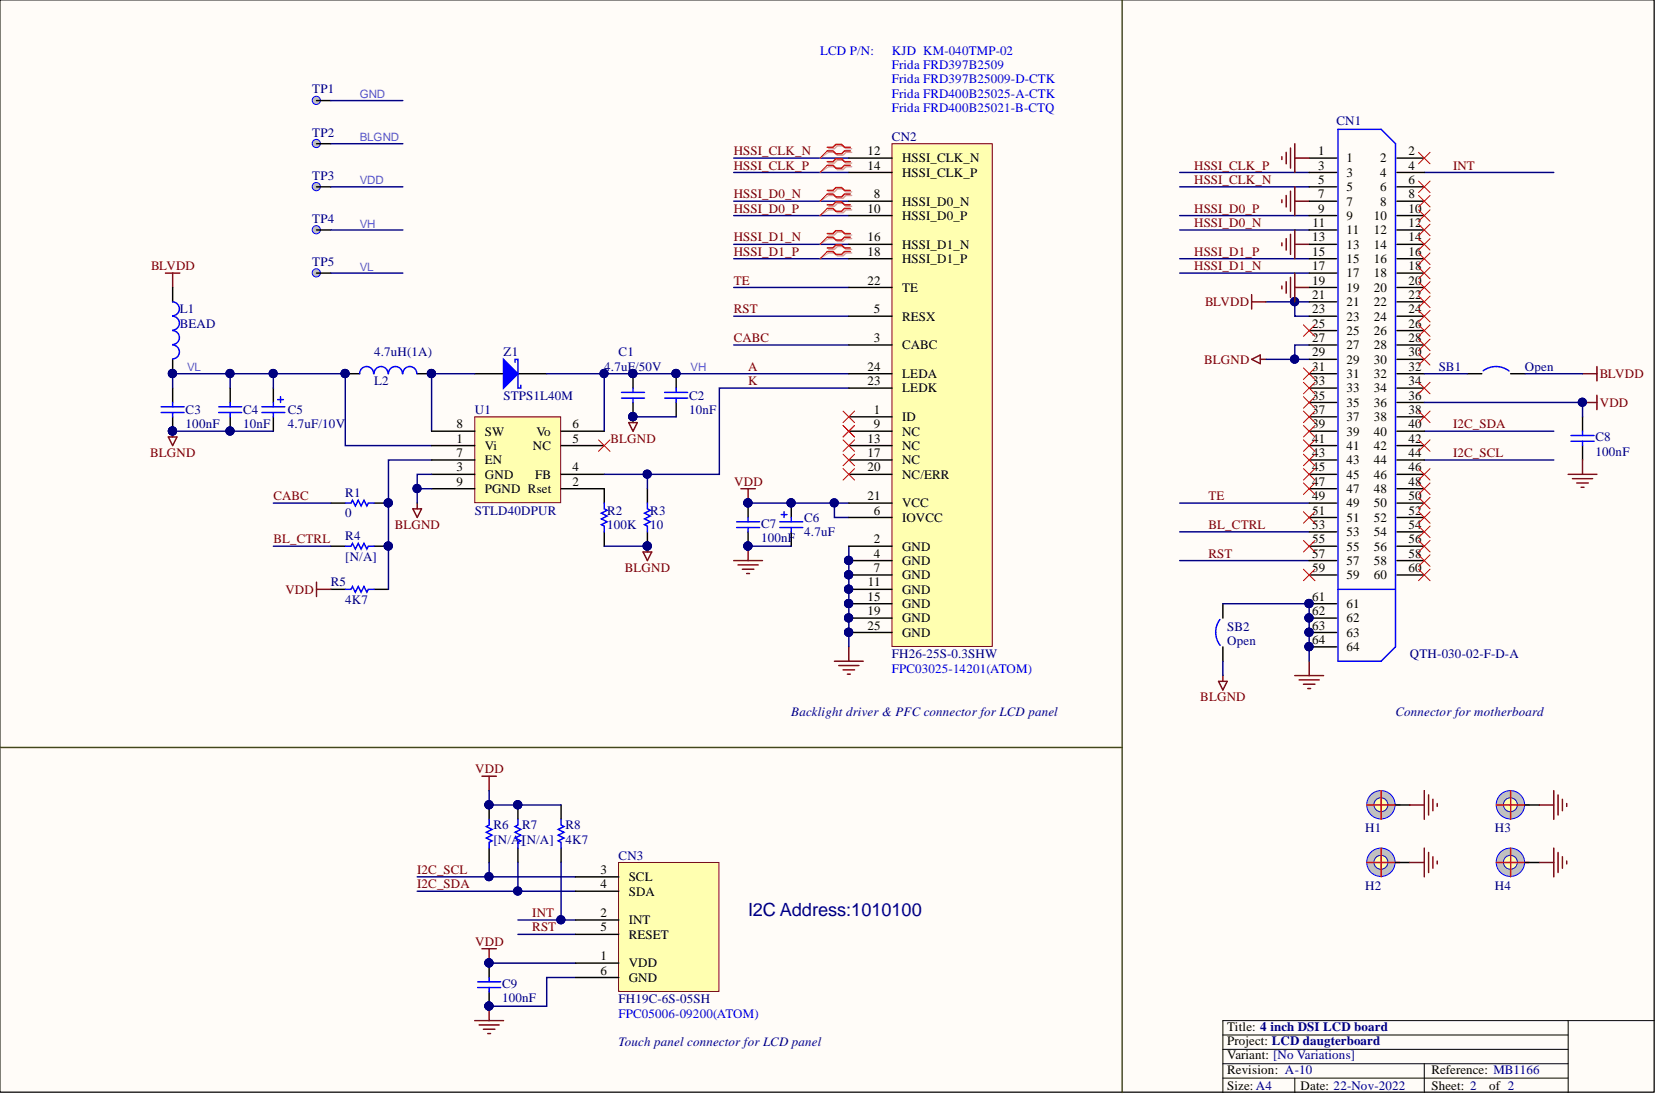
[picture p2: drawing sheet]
<svg xmlns="http://www.w3.org/2000/svg" width="292mm" height="193mm" viewBox="0 0 292 193" stroke-linecap="round" stroke-linejoin="round" font-family="sans-serif">
<defs><g id="words">
<text font-size="3.2" fill="#000080" x="132" y="161.6">I2C Address:1010100</text>
<g font-size="2.3" fill="#00f">
<text x="144.6" y="9.6">LCD P/N:</text>
<text x="157.3" y="9.6">KJD KM-040TMP-02</text>
<text x="157.3" y="12.2">Frida FRD397B2509</text>
<text x="157.3" y="14.7">Frida FRD397B25009-D-CTK</text>
<text x="157.3" y="17.2">Frida FRD400B25025-A-CTK</text>
<text x="157.3" y="19.8">Frida FRD400B25021-B-CTQ</text>
<text x="157.3" y="118.7">FPC03025-14201(ATOM)</text>
<text x="109.1" y="179.5">FPC05006-09200(ATOM)</text>
</g>
<g font-size="2.3" fill="#000080">
<text x="55.1" y="16.5">TP1</text>
<text x="235.7" y="22.1">CN1</text>
<text x="55.1" y="24.1">TP2</text>
<text x="157.3" y="24.8">CN2</text>
<text x="55.1" y="31.7">TP3</text>
<text x="55.1" y="39.3">TP4</text>
<text x="55.1" y="46.9">TP5</text>
<text x="31.7" y="55.3">L1</text>
<text x="31.7" y="57.8">BEAD</text>
<text x="66" y="62.9">4.7uH(1A)</text>
<text x="88.8" y="62.9">Z1</text>
<text x="106.6" y="65.4">4.7uF/50V</text>
<text x="109.1" y="62.9">C1</text>
<text x="253.8" y="65.4">SB1</text>
<text x="269" y="65.4">Open</text>
<text x="66" y="67.9">L2</text>
<text x="88.8" y="70.5">STPS1L40M</text>
<text x="121.6" y="70.5">C2</text>
<text x="32.7" y="73">C3</text>
<text x="32.7" y="75.6">100nF</text>
<text x="42.9" y="73">C4</text>
<text x="42.9" y="75.6">10nF</text>
<text x="50.8" y="73">C5</text>
<text x="50.8" y="75.6">4.7uF/10V</text>
<text x="83.7" y="73">U1</text>
<text x="121.6" y="73">10nF</text>
<text x="281.4" y="77.8">C8</text>
<text x="281.4" y="80.4">100nF</text>
<text x="60.9" y="87.7">R1</text>
<text x="60.9" y="95.3">R4</text>
<text x="60.9" y="91.3">0</text>
<text x="83.7" y="90.8">STLD40DPUR</text>
<text x="107.1" y="90.8">R2</text>
<text x="107.1" y="93.3">100K</text>
<text x="114.7" y="90.8">R3</text>
<text x="114.7" y="93.3">10</text>
<text x="134.2" y="93.1">C7</text>
<text x="134.2" y="95.6">100nF</text>
<text x="141.9" y="92">C6</text>
<text x="141.9" y="94.6">4.7uF</text>
<text x="60.9" y="98.9">[N/A]</text>
<text x="58.4" y="103.4">R5</text>
<text x="60.9" y="106.5">4K7</text>
<text x="216.5" y="111.3">SB2</text>
<text x="216.5" y="113.8">Open</text>
<text x="157.3" y="116.1">FH26-25S-0.3SHW</text>
<text x="248.7" y="116.1">QTH-030-02-F-D-A</text>
<text x="139.6" y="126.3">Backlight driver &amp; PFC connector for LCD panel</text>
<text x="246.2" y="126.3">Connector for motherboard</text>
<text x="87" y="146.3">R6</text>
<text x="87" y="148.8">[N/A][N/A]</text>
<text x="92.1" y="146.3">R7</text>
<text x="99.7" y="146.3">R8</text>
<text x="99.7" y="148.8">4K7</text>
<text x="240.8" y="146.8">H1</text>
<text x="263.7" y="146.8">H3</text>
<text x="109.1" y="151.6">CN3</text>
<text x="240.8" y="157">H2</text>
<text x="263.7" y="157">H4</text>
<text x="88.6" y="174.2">C9</text>
<text x="88.6" y="176.7">100nF</text>
<text x="109.1" y="177">FH19C-6S-05SH</text>
<text x="109.1" y="184.6">Touch panel connector for LCD panel</text>
</g>
<g font-size="2.3" fill="#800000">
<text x="129.4" y="27.4">HSSI_CLK_N</text>
<text x="129.4" y="29.9">HSSI_CLK_P</text>
<text x="210.6" y="29.9">HSSI_CLK_P</text>
<text x="256.3" y="29.9">INT</text>
<text x="129.4" y="35">HSSI_D0_N</text>
<text x="210.6" y="32.4">HSSI_CLK_N</text>
<text x="129.4" y="37.5">HSSI_D0_P</text>
<text x="210.6" y="40.1">HSSI_D0_N</text>
<text x="210.6" y="37.5">HSSI_D0_P</text>
<text x="26.6" y="47.7">BLVDD</text>
<text x="129.4" y="42.6">HSSI_D1_N</text>
<text x="129.4" y="45.1">HSSI_D1_P</text>
<text x="210.6" y="47.7">HSSI_D1_N</text>
<text x="210.6" y="45.1">HSSI_D1_P</text>
<text x="129.4" y="50.2">TE</text>
<text x="129.4" y="55.3">RST</text>
<text x="212.6" y="54">BLVDD</text>
<text x="129.4" y="60.3">CABC</text>
<text x="132" y="65.4">A</text>
<text x="212.4" y="64.1">BLGND</text>
<text x="132" y="67.9">K</text>
<text x="282.2" y="71.8">VDD</text>
<text x="282.2" y="66.7">BLVDD</text>
<text x="256.3" y="75.6">I2C_SDA</text>
<text x="26.5" y="80.6">BLGND</text>
<text x="107.7" y="78.1">BLGND</text>
<text x="256.3" y="80.6">I2C_SCL</text>
<text x="48.2" y="88.2">CABC</text>
<text x="129.5" y="85.7">VDD</text>
<text x="213.2" y="88.2">TE</text>
<text x="48.2" y="95.8">BL_CTRL</text>
<text x="69.6" y="93.3">BLGND</text>
<text x="213.2" y="93.3">BL_CTRL</text>
<text x="110.2" y="100.9">BLGND</text>
<text x="213.2" y="98.4">RST</text>
<text x="50.3" y="104.7">VDD</text>
<text x="211.7" y="123.7">BLGND</text>
<text x="83.8" y="136.4">VDD</text>
<text x="73.6" y="154.2">I2C_SCL</text>
<text x="73.6" y="156.7">I2C_SDA</text>
<text x="93.9" y="161.8">INT</text>
<text x="83.8" y="166.8">VDD</text>
<text x="93.9" y="164.3">RST</text>
</g>
<g font-size="2.3">
<text x="153" y="27.4">12</text>
<text x="153" y="29.9">14</text>
<text x="159.1" y="28.6">HSSI_CLK_N</text>
<text x="232.5" y="27.4">1</text>
<text x="232.5" y="29.9">3</text>
<text x="237.5" y="28.6">1</text>
<text x="243.4" y="28.6">2</text>
<text x="248.4" y="27.4">2</text>
<text x="248.4" y="29.9">4</text>
<text x="154.1" y="35">8</text>
<text x="159.1" y="31.2">HSSI_CLK_P</text>
<text x="232.5" y="32.4">5</text>
<text x="232.5" y="35">7</text>
<text x="237.5" y="31.2">3</text>
<text x="237.5" y="33.7">5</text>
<text x="243.4" y="31.2">4</text>
<text x="243.4" y="33.7">6</text>
<text x="248.4" y="32.4">6</text>
<text x="248.4" y="35">8</text>
<text x="153" y="37.5">10</text>
<text x="159.1" y="36.3">HSSI_D0_N</text>
<text x="159.1" y="38.8">HSSI_D0_P</text>
<text x="231.5" y="40.1">11</text>
<text x="232.5" y="37.5">9</text>
<text x="237.5" y="36.3">7</text>
<text x="237.5" y="38.8">9</text>
<text x="237.5" y="41.3">11</text>
<text x="242.3" y="38.8">10</text>
<text x="242.3" y="41.3">12</text>
<text x="243.4" y="36.3">8</text>
<text x="248.4" y="37.5">10</text>
<text x="248.4" y="40.1">12</text>
<text x="153" y="42.6">16</text>
<text x="153" y="45.1">18</text>
<text x="159.1" y="43.9">HSSI_D1_N</text>
<text x="159.1" y="46.4">HSSI_D1_P</text>
<text x="231.4" y="42.6">13</text>
<text x="231.4" y="45.1">15</text>
<text x="231.4" y="47.7">17</text>
<text x="237.5" y="43.9">13</text>
<text x="237.5" y="46.4">15</text>
<text x="242.3" y="43.9">14</text>
<text x="242.3" y="46.4">16</text>
<text x="248.4" y="42.6">14</text>
<text x="248.4" y="45.1">16</text>
<text x="248.4" y="47.7">18</text>
<text x="153" y="50.2">22</text>
<text x="159.1" y="51.5">TE</text>
<text x="231.4" y="50.2">19</text>
<text x="231.4" y="52.7">21</text>
<text x="237.5" y="48.9">17</text>
<text x="237.5" y="51.5">19</text>
<text x="242.3" y="48.9">18</text>
<text x="242.3" y="51.5">20</text>
<text x="248.4" y="50.2">20</text>
<text x="248.4" y="52.7">22</text>
<text x="154.1" y="55.3">5</text>
<text x="159.1" y="56.5">RESX</text>
<text x="231.4" y="55.3">23</text>
<text x="231.4" y="57.8">25</text>
<text x="237.5" y="54">21</text>
<text x="237.5" y="56.5">23</text>
<text x="237.5" y="59.1">25</text>
<text x="242.3" y="54">22</text>
<text x="242.3" y="56.5">24</text>
<text x="242.3" y="59.1">26</text>
<text x="248.4" y="55.3">24</text>
<text x="248.4" y="57.8">26</text>
<text x="153" y="65.4">24</text>
<text x="154.1" y="60.3">3</text>
<text x="159.1" y="61.6">CABC</text>
<text x="231.4" y="60.3">27</text>
<text x="231.4" y="62.9">29</text>
<text x="231.4" y="65.4">31</text>
<text x="237.5" y="61.6">27</text>
<text x="237.5" y="64.1">29</text>
<text x="242.3" y="61.6">28</text>
<text x="242.3" y="64.1">30</text>
<text x="248.4" y="60.3">28</text>
<text x="248.4" y="62.9">30</text>
<text x="248.4" y="65.4">32</text>
<text x="153" y="67.9">23</text>
<text x="159.1" y="69.2">LEDK</text>
<text x="159.1" y="66.7">LEDA</text>
<text x="231.4" y="67.9">33</text>
<text x="231.4" y="70.5">35</text>
<text x="237.5" y="66.7">31</text>
<text x="237.5" y="69.2">33</text>
<text x="237.5" y="71.8">35</text>
<text x="242.3" y="66.7">32</text>
<text x="242.3" y="69.2">34</text>
<text x="242.3" y="71.8">36</text>
<text x="248.4" y="67.9">34</text>
<text x="248.4" y="70.5">36</text>
<text x="80.5" y="75.6">8</text>
<text x="85.5" y="76.8">SW</text>
<text x="94.7" y="76.8">Vo</text>
<text x="101" y="75.6">6</text>
<text x="154.1" y="73">1</text>
<text x="154.1" y="75.6">9</text>
<text x="159.1" y="74.3">ID</text>
<text x="159.1" y="76.8">NC</text>
<text x="231.4" y="73">37</text>
<text x="231.4" y="75.6">39</text>
<text x="237.5" y="74.3">37</text>
<text x="237.5" y="76.8">39</text>
<text x="242.3" y="74.3">38</text>
<text x="242.3" y="76.8">40</text>
<text x="248.4" y="73">38</text>
<text x="248.4" y="75.6">40</text>
<text x="80.5" y="78.1">1</text>
<text x="80.5" y="83.2">3</text>
<text x="80.5" y="80.6">7</text>
<text x="85.5" y="79.4">Vi</text>
<text x="85.5" y="81.9">EN</text>
<text x="94" y="79.4">NC</text>
<text x="101" y="83.2">4</text>
<text x="101" y="78.1">5</text>
<text x="153" y="78.1">13</text>
<text x="153" y="80.6">17</text>
<text x="153" y="83.2">20</text>
<text x="159.1" y="79.4">NC</text>
<text x="159.1" y="81.9">NC</text>
<text x="231.4" y="78.1">41</text>
<text x="231.4" y="80.6">43</text>
<text x="231.4" y="83.2">45</text>
<text x="237.5" y="79.4">41</text>
<text x="237.5" y="81.9">43</text>
<text x="242.3" y="79.4">42</text>
<text x="242.3" y="81.9">44</text>
<text x="248.4" y="78.1">42</text>
<text x="248.4" y="80.6">44</text>
<text x="248.4" y="83.2">46</text>
<text x="80.5" y="85.7">9</text>
<text x="85.5" y="84.4">GND</text>
<text x="85.5" y="87">PGND Rset</text>
<text x="94.4" y="84.4">FB</text>
<text x="101" y="85.7">2</text>
<text x="153" y="88.2">21</text>
<text x="159.1" y="84.4">NC/ERR</text>
<text x="159.1" y="89.5">VCC</text>
<text x="231.4" y="85.7">47</text>
<text x="231.4" y="88.2">49</text>
<text x="237.5" y="84.4">45</text>
<text x="237.5" y="87">47</text>
<text x="237.5" y="89.5">49</text>
<text x="242.3" y="84.4">46</text>
<text x="242.3" y="87">48</text>
<text x="242.3" y="89.5">50</text>
<text x="248.4" y="85.7">48</text>
<text x="248.4" y="88.2">50</text>
<text x="154.1" y="90.8">6</text>
<text x="154.1" y="95.8">2</text>
<text x="159.1" y="92">IOVCC</text>
<text x="231.4" y="90.8">51</text>
<text x="231.4" y="93.3">53</text>
<text x="231.4" y="95.8">55</text>
<text x="237.5" y="92">51</text>
<text x="237.5" y="94.6">53</text>
<text x="242.3" y="92">52</text>
<text x="242.3" y="94.6">54</text>
<text x="248.4" y="90.8">52</text>
<text x="248.4" y="93.3">54</text>
<text x="248.4" y="95.8">56</text>
<text x="154.1" y="98.4">4</text>
<text x="154.1" y="100.9">7</text>
<text x="159.1" y="97.1">GND</text>
<text x="159.1" y="99.6">GND</text>
<text x="231.4" y="98.4">57</text>
<text x="231.4" y="100.9">59</text>
<text x="237.5" y="97.1">55</text>
<text x="237.5" y="99.6">57</text>
<text x="242.3" y="97.1">56</text>
<text x="242.3" y="99.6">58</text>
<text x="248.4" y="98.4">58</text>
<text x="248.4" y="100.9">60</text>
<text x="153" y="106">15</text>
<text x="153.1" y="103.4">11</text>
<text x="159.1" y="107.3">GND</text>
<text x="159.1" y="104.7">GND</text>
<text x="159.1" y="102.2">GND</text>
<text x="231.4" y="106">61</text>
<text x="237.5" y="102.2">59</text>
<text x="237.5" y="107.3">61</text>
<text x="242.3" y="102.2">60</text>
<text x="153" y="108.5">19</text>
<text x="153" y="111.1">25</text>
<text x="159.1" y="109.8">GND</text>
<text x="159.1" y="112.3">GND</text>
<text x="231.4" y="108.5">62</text>
<text x="231.4" y="111.1">63</text>
<text x="231.4" y="113.6">64</text>
<text x="237.5" y="109.8">62</text>
<text x="237.5" y="112.3">63</text>
<text x="237.5" y="114.9">64</text>
<text x="105.9" y="154.2">3</text>
<text x="110.9" y="155.4">SCL</text>
<text x="105.9" y="161.8">2</text>
<text x="105.9" y="156.7">4</text>
<text x="110.9" y="158">SDA</text>
<text x="105.9" y="164.3">5</text>
<text x="110.9" y="163">INT</text>
<text x="110.9" y="165.6">RESET</text>
<text x="105.9" y="171.9">6</text>
<text x="105.9" y="169.4">1</text>
<text x="110.9" y="173.2">GND</text>
<text x="110.9" y="170.6">VDD</text>
<text x="216.5" y="181.8">Title: 4 inch DSI LCD board</text>
<text x="216.5" y="184.3">Project: LCD daugterboard</text>
<text x="216.5" y="189.4">Revision: A-10</text>
<text x="216.5" y="186.9">Variant: [No Variations]</text>
<text x="252.5" y="189.4">Reference: MB1166</text>
<text x="216.5" y="192.2">Size: A4</text>
<text x="229.4" y="192.2">Date: 22-Nov-2022</text>
<text x="252.5" y="192.2">Sheet: 2</text>
<text x="262.6" y="192.2">of 2</text>
</g>
<g font-size="2" fill="#8a20db">
<text x="63.4" y="17.3">GND</text>
<text x="63.4" y="24.9">BLGND</text>
<text x="63.4" y="32.5">VDD</text>
<text x="63.4" y="40.1">VH</text>
<text x="63.4" y="47.7">VL</text>
<text x="33" y="65.5">VL</text>
<text x="121.8" y="65.5">VH</text>
</g>
</g></defs>
<path d="M0 0h291.8v192.6h-291.8z" fill="#fffcf8" stroke="#000" stroke-width=".18"/>
<path d="M215.7 182.6h60.9M215.7 185.1h60.9M215.7 190.2h60.9M215.7 187.6h60.9M228.4 190.2v2.5M251.2 187.6v5.1M276.6 180v12.7M291.8 180h-76.1v12.7" fill="none" stroke="#000" stroke-width=".18"/>
<path d="M197.9 0v192.7M0 131.8h197.9" fill="none" stroke="#3f4511" stroke-width=".25"/>
<g fill="none" stroke="#000080" stroke-width=".25">
<path d="M208.1 33h22.8M208.1 30.4h22.8M208.1 38h22.8M251.2 30.4h22.9M208.1 40.6h22.8M208.1 45.6h22.8M208.1 48.2h22.8M223.3 53.2h7.6M251.2 76.1h22.9M132 88.7h17.7M132 96.3h7.6M208.1 98.9h22.8"/>
<path d="M208.1 88.7h22.8M208.1 93.8h22.8M251.2 81.1h22.9"/>
</g>
<g fill="none" stroke="#800000" stroke-width=".25">
<path d="M279.1 71h2.6M281.7 69.7v2.6M129.4 98.9h5.1M130.2 99.6h3.5M130.7 86.2h2.5M132 86.2v2.5M132 96.3v2.6M130.9 100.4h2.1M131.7 101.2h.5M228.4 119.2h5.1M229.2 119.9h3.5M230.9 116.6v2.6"/>
<path d="M229.9 120.7h2M230.7 121.5h.5"/>
</g>
<g fill="#000080" stroke="#000080" stroke-width=".18">
<circle cx="279.1" cy="71" r=".72"/>
<circle cx="228.4" cy="53.2" r=".72"/>
<circle cx="131.9" cy="88.7" r=".72"/>
<circle cx="131.9" cy="96.3" r=".72"/>
<circle cx="139.5" cy="88.7" r=".72"/>
<circle cx="147.1" cy="88.7" r=".72"/>
</g>
<path d="M83.7 65.9h5.1M91.4 65.9h5M132 88.7v2.6M132 93.8v2.5M139.6 88.7v2.6M139.6 93.8v2.5" fill="none" stroke="#000" stroke-width=".25"/>
<path d="M129.9 92h4.1M129.9 93.1h4.1M132 91.3v.7M132 93.1v.7M137.5 92h4.1M137.5 93.1h4.1M137.8 90.8h1M138.3 90.3v1M139.6 91.3v.7M139.6 93.1v.7" fill="none" stroke="#00f" stroke-width=".25"/>
<path d="M88.8 63.4l2.6 2.5-2.6 2.6z" fill="#00f"/>
<g fill="none" stroke="#00f" stroke-width=".25">
<path d="M46.2 71.8h4M46.2 72.8h4M48.2 71v.8M48.2 72.8v.7M49 70.5h1M49.5 70v1M65.9 65.9a1.23 1.23 0 0 0-1.2-1.2 1.23 1.23 0 0 0-1.3 1.2M68.4 65.9a1.23 1.23 0 0 0-1.2-1.2 1.23 1.23 0 0 0-1.2 1.2M71 65.9a1.23 1.23 0 0 0-1.3-1.2 1.23 1.23 0 0 0-1.2 1.2M73.5 65.9a1.23 1.23 0 0 0-1.2-1.2 1.23 1.23 0 0 0-1.2 1.2M88.8 63.4l2.6 2.5-2.6 2.6zM90.8 63.9v-.5h.6v5.1h.5v-.6"/>
<path d="M109.6 70.2h4.1M109.6 69.2h4.1M111.7 68.5v.7M111.7 70.2v.8M60.9 96.3h1l.3-.5 .5 1.1 .5-1.1 .5 1.1 .5-1.1 .5 1.1 .3-.6h1M106.6 88.7v1.1l.5 .2-1 .5 1 .5-1 .5 1 .5-1 .5 .5 .3v1M114.2 88.7v1.1l.5 .2-1 .5 1 .5-1 .5 1 .5-1 .5 .5 .3v1M60.9 104h1l.3-.6 .5 1.1 .5-1.1 .5 1.1 .5-1.1 .5 1.1 .3-.5h1"/>
</g>
<g fill="none" stroke="#000" stroke-width=".25">
<path d="M48.2 68.5v2.5M48.2 73.5v2.6M60.9 65.9h2.5M73.6 65.9h2.5M111.7 65.9v2.6M111.7 71v2.5M58.4 96.3h2.5M66 96.3h2.5M106.6 86.2v2.5M106.6 93.8v2.5M114.2 86.2v2.5M114.2 93.8v2.5"/>
<path d="M58.4 104h2.5M66 104h2.5"/>
</g>
<g fill="#000080" stroke="#000080" stroke-width=".18">
<circle cx="111.6" cy="65.9" r=".72"/>
<circle cx="111.6" cy="73.5" r=".72"/>
<circle cx="60.9" cy="65.9" r=".72"/>
<circle cx="76.1" cy="65.9" r=".72"/>
<circle cx="114.2" cy="96.3" r=".72"/>
<circle cx="48.2" cy="65.9" r=".72"/>
<circle cx="68.5" cy="96.3" r=".72"/>
<circle cx="68.5" cy="88.7" r=".72"/>
<circle cx="30.4" cy="76" r=".72"/>
<circle cx="106.5" cy="65.9" r=".72"/>
</g>
<path d="M29.2 48.2h2.5M30.5 48.2v2.5M29.7 77.1h1.5l-.7 1.5zM30.5 76.1v1M110.9 74.5h1.5l-.7 1.6zM111.7 73.5v1M72.8 89.8h1.6l-.8 1.5zM73.6 88.7v1.1M113.4 97.4h1.6l-.8 1.5zM114.2 96.3v1.1" fill="none" stroke="#800000" stroke-width=".25"/>
<path d="M48.2 68.5v-2.6h12.7v12.7h15.2M83.7 65.9h-7.6v10.2M96.4 65.9h10.2v10.2M48.2 96.3h10.2M76.1 81.1h-7.6v22.9M106.6 96.3h7.6" fill="none" stroke="#000080" stroke-width=".25"/>
<path d="M83.7 73.5h15.2v15.2h-15.2z" fill="#ffffb0" stroke="#800000" stroke-width=".18"/>
<g fill="none" stroke="#000" stroke-width=".25">
<path d="M30.5 50.7v2.5M30.5 63.4v2.5M30.5 68.5v2.5M30.5 73.5v2.6M40.6 68.5v2.5M40.6 73.5v2.6M76.1 78.6h7.6M76.1 76.1h7.6M99 78.6h7.6M99 76.1h7.6M119.3 65.9v2.6M119.3 71v2.5"/>
<path d="M76.1 86.2h7.6M76.1 83.7h7.6M76.1 81.1h7.6M99 86.2h7.6M99 83.7h7.6"/>
</g>
<path d="M30.5 76.1h17.7M40.6 65.9v2.6M48.2 65.9h-17.7v2.6M106.6 65.9h43.1M111.7 73.5h7.6M149.7 68.5h-22.8v15.2h-20.3M73.6 86.2h2.5M76.1 83.7h-2.5v5M114.2 83.7v2.5M149.7 96.3v17.8" fill="none" stroke="#000080" stroke-width=".25"/>
<g fill="#000080" stroke="#000080" stroke-width=".18">
<circle cx="73.6" cy="86.2" r=".72"/>
<circle cx="114.2" cy="83.6" r=".72"/>
<circle cx="40.6" cy="76" r=".72"/>
<circle cx="30.4" cy="76" r=".72"/>
<circle cx="48.2" cy="65.9" r=".72"/>
<circle cx="40.6" cy="65.9" r=".72"/>
<circle cx="30.4" cy="65.9" r=".72"/>
<circle cx="119.2" cy="65.9" r=".72"/>
<circle cx="111.6" cy="73.5" r=".72"/>
<circle cx="106.5" cy="65.9" r=".72"/>
<circle cx="111.6" cy="65.9" r=".72"/>
<circle cx="149.7" cy="98.8" r=".72"/>
<circle cx="149.7" cy="101.4" r=".72"/>
<circle cx="149.7" cy="103.9" r=".72"/>
<circle cx="149.7" cy="106.5" r=".72"/>
<circle cx="149.7" cy="109" r=".72"/>
<circle cx="149.7" cy="111.5" r=".72"/>
</g>
<g fill="none" stroke="#00f" stroke-width=".25">
<path d="M30.5 53.2a1.23 1.23 0 0 1 1.1 1.3 1.23 1.23 0 0 1-1.2 1.2M30.5 55.8a1.23 1.23 0 0 1 1.1 1.2 1.23 1.23 0 0 1-1.2 1.2M30.5 58.3a1.23 1.23 0 0 1 1.1 1.2 1.23 1.23 0 0 1-1.2 1.3M28.4 71.8h4.1M28.4 72.8h4.1M30.5 60.8a1.23 1.23 0 0 1 1.1 1.3 1.23 1.23 0 0 1-1.2 1.2M30.5 71v.8M30.5 72.8v.7M38.6 71.8h4M38.6 72.8h4M40.6 71v.8M40.6 72.8v.7"/>
<path d="M117.2 69.2h4.1M117.2 70.2h4.1M119.3 68.5v.7M119.3 70.2v.8"/>
</g>
<path d="M220.8 52v2.5M220.8 53.2h2.5M220.8 63.4l1.5-.8v1.5zM222.3 63.4h1M147.2 116.6h5.1M147.9 117.4h3.6M148.7 118.2h2M149.5 118.9h.5M149.7 114.1v2.5" fill="none" stroke="#800000" stroke-width=".25"/>
<circle cx="55.8" cy="17.7" r=".72" fill="#c0c0c0" stroke="#00f" stroke-width=".18"/>
<path d="M55.8 17.7h2.6" fill="none" stroke="#000" stroke-width=".25"/>
<circle cx="55.8" cy="25.3" r=".72" fill="#c0c0c0" stroke="#00f" stroke-width=".18"/>
<path d="M55.8 25.3h2.6" fill="none" stroke="#000" stroke-width=".25"/>
<circle cx="55.8" cy="32.9" r=".72" fill="#c0c0c0" stroke="#00f" stroke-width=".18"/>
<path d="M55.8 33h2.6" fill="none" stroke="#000" stroke-width=".25"/>
<circle cx="55.8" cy="40.5" r=".72" fill="#c0c0c0" stroke="#00f" stroke-width=".18"/>
<path d="M55.8 40.6h2.6" fill="none" stroke="#000" stroke-width=".25"/>
<circle cx="55.8" cy="48.1" r=".72" fill="#c0c0c0" stroke="#00f" stroke-width=".18"/>
<path d="M55.8 48.2h2.6" fill="none" stroke="#000" stroke-width=".25"/>
<path d="M58.4 17.7h12.7M58.4 25.3h12.7M58.4 33h12.7M58.4 40.6h12.7M58.4 48.2h12.7" fill="none" stroke="#000080" stroke-width=".25"/>
<circle cx="266.4" cy="142" r="2.5" fill="#c0c0c0" stroke="#00f" stroke-width=".18"/>
<circle cx="266.4" cy="142" r="1.23" fill="#ffffb0" stroke="#0000bf" stroke-width=".18"/>
<path d="M266.5 139.5v5M263.9 142h5.9" fill="none" stroke="#f00" stroke-width=".25"/>
<path d="M269 142h2.5" fill="none" stroke="#000" stroke-width=".25"/>
<circle cx="266.4" cy="152.1" r="2.5" fill="#c0c0c0" stroke="#00f" stroke-width=".18"/>
<circle cx="266.4" cy="152.1" r="1.23" fill="#ffffb0" stroke="#0000bf" stroke-width=".18"/>
<g fill="none" stroke="#f00" stroke-width=".25">
<path d="M145.9 26h1l.5-.5h1.1l.5 .5h1M145.9 26.6h1l.5 .5h1.1l.5-.5h1M145.9 28.5h1l.5-.5h1.1l.5 .5h1M145.9 29.2h1l.5 .5h1.1l.5-.5h1M145.9 33.6h1l.5-.5h1.1l.5 .5h1M145.9 34.2h1l.5 .5h1.1l.5-.5h1M145.9 36.1h1l.5-.5h1.1l.5 .5h1M145.9 36.8h1l.5 .5h1.1l.5-.5h1M145.9 41.2h1l.5-.5h1.1l.5 .5h1M145.9 41.8h1l.5 .5h1.1l.5-.5h1M145.9 43.7h1l.5-.5h1.1l.5 .5h1M145.9 44.4h1l.5 .5h1.1l.5-.5h1"/>
<path d="M263.9 152.1h5.9M266.5 149.6v5.1"/>
</g>
<g fill="none" stroke="#000" stroke-width=".25">
<path d="M279.1 73.5v2.6M279.1 78.6v2.5M58.4 88.7h2.5M66 88.7h2.5M86.3 142v2.5M86.3 149.6v2.5M91.4 142v2.5M91.4 149.6v2.5M99 142v2.5M99 149.6v2.5M269 152.1h2.5M86.3 169.9v2.5"/>
<path d="M86.3 175v2.5"/>
</g>
<g fill="none" stroke="#800000" stroke-width=".25">
<path d="M226.1 35.2v.5M226.9 34.5v2M227.6 33.7v3.6M228.4 33v5M228.4 35.5h2.5M226.1 42.8v.6M226.1 50.5v.5M226.9 42.1v2M226.9 49.7v2M227.6 41.3v3.6M227.6 48.9v3.6M228.4 40.6v5"/>
<path d="M228.4 48.2v5M228.4 43.1h2.5M228.4 50.7h2.5M276.6 83.7h5.1M277.4 84.4h3.5M278.1 85.2h2.1M278.9 86h.5M279.1 81.1v2.6M85 136.9h2.5M86.3 136.9v2.6M274.1 139.5v5M271.5 152.1h2.6"/>
<path d="M271.5 142h2.6M274.1 149.6v5.1M274.8 140.2v3.6M274.8 150.4v3.5M275.6 141v2M275.6 151.1v2M276.4 141.7v.5M276.4 151.9v.5M85 167.3h2.5M86.3 167.3v2.6M86.3 177.5v2.5M83.7 180h5.1"/>
<path d="M84.5 180.8h3.6M85.3 181.5h2M86 182.3h.5"/>
</g>
<g fill="none" stroke="#000080" stroke-width=".25">
<path d="M129.4 27.9h20.3M129.4 30.4h20.3M129.4 35.5h20.3M129.4 38h20.3M129.4 43.1h20.3M129.4 45.6h20.3M129.4 50.7h20.3M129.4 55.8h20.3M228.4 53.2v2.6h2.5M129.4 60.8h20.3M223.3 63.4h7.6M230.9 60.8h-2.5v2.6"/>
<path d="M48.2 88.7h10.2M147.2 88.7v2.6h2.5M86.3 139.5v2.5h12.7M73.6 154.7h27.9M73.6 157.2h27.9M86.3 152.1v2.6M91.4 152.1v5.1M99 152.1v10.2M86.3 169.9h15.2M91.4 162.3h10.1M91.4 164.8h10.1M101.5 172.4h-5.1v5.1h-10.1"/>
</g>
<g fill="#000080" stroke="#000080" stroke-width=".18">
<circle cx="147.1" cy="88.7" r=".72"/>
<circle cx="86.2" cy="177.5" r=".72"/>
<circle cx="86.2" cy="169.8" r=".72"/>
<circle cx="68.5" cy="88.7" r=".72"/>
<circle cx="98.9" cy="162.2" r=".72"/>
<circle cx="86.2" cy="154.6" r=".72"/>
<circle cx="91.3" cy="157.2" r=".72"/>
<circle cx="86.2" cy="142" r=".72"/>
<circle cx="91.3" cy="142" r=".72"/>
<circle cx="228.4" cy="53.2" r=".72"/>
<circle cx="228.4" cy="63.3" r=".72"/>
</g>
<path d="M277.1 76.8h4.1M277.1 77.8h4.1M279.1 76.1v.7M279.1 77.8v.8M60.9 88.7h1l.3-.5 .5 1 .5-1 .5 1 .5-1 .5 1 .3-.5h1M86.3 144.5v1l-.5 .3 1 .5-1 .5 1 .5-1 .5 1 .5-.5 .3v1M91.4 144.5v1l-.6 .3 1.1 .5-1.1 .5 1.1 .5-1.1 .5 1.1 .5-.5 .3v1M99 144.5v1l.5 .3-1 .5 1 .5-1 .5 1 .5-1 .5 .5 .3v1M84.3 173.2h4M84.3 174.2h4M86.3 172.4v.8M86.3 174.2v.8" fill="none" stroke="#00f" stroke-width=".25"/>
<path d="M146.2 26.2h1l.5-.5h1l.5 .5h1M146.2 26.9h1l.5 .5h1l.5-.5h1M146.2 28.8h1l.5-.5h1l.5 .5h1M146.2 29.4h1l.5 .5h1l.5-.5h1M146.2 33.8h1l.5-.5h1l.5 .5h1M146.2 34.5h1l.5 .5h1l.5-.5h1M146.2 36.4h1l.5-.5h1l.5 .5h1M146.2 37h1l.5 .5h1l.5-.5h1M146.2 41.5h1l.5-.6h1l.5 .6h1M146.2 42.1h1l.5 .5h1l.5-.5h1M146.2 44h1l.5-.5h1l.5 .5h1M146.2 44.6h1l.5 .5h1l.5-.5h1" fill="none" stroke="#d0a19e" stroke-width=".25"/>
<path d="M146.2 26.9l-1.6 1M146.2 29.4l-1.6 1M146.2 34.5l-1.6 1M146.2 37l-1.6 1M146.2 42.1l-1.6 1M146.2 44.6l-1.6 1" fill="none" stroke="#d0a19e" stroke-width=".18"/>
<path d="M145.9 26.6l-1.3 1.3M145.9 29.2l-1.3 1.2M145.9 34.2l-1.3 1.3M145.9 36.8l-1.3 1.2M145.9 41.8l-1.3 1.3M145.9 44.4l-1.3 1.2" fill="none" stroke="#f00" stroke-width=".18"/>
<path d="M157.3 25.3h17.7v88.7h-17.7z" fill="#ffffb0" stroke="#800000" stroke-width=".18"/>
<g fill="none" stroke="#000" stroke-width=".25">
<path d="M149.7 27.9h7.6M149.7 30.4h7.6M149.7 35.5h7.6M149.7 38h7.6M149.7 43.1h7.6M149.7 45.6h7.6M149.7 50.7h7.6M149.7 55.8h7.6M149.7 78.6h7.6M149.7 68.5h7.6M149.7 65.9h7.6M149.7 73.5h7.6"/>
<path d="M149.7 60.8h7.6M149.7 76.1h7.6M149.7 81.1h7.6M149.7 83.7h7.6M149.7 88.7h7.6M149.7 91.3h7.6M149.7 96.3h7.6M149.7 98.9h7.6M149.7 106.5h7.6M149.7 109h7.6M149.7 111.6h7.6M149.7 104h7.6"/>
<path d="M149.7 101.4h7.6"/>
</g>
<g fill="#000080" stroke="#000080" stroke-width=".18">
<circle cx="149.7" cy="106.5" r=".72"/>
<circle cx="149.7" cy="109" r=".72"/>
<circle cx="149.7" cy="111.5" r=".72"/>
<circle cx="149.7" cy="98.8" r=".72"/>
<circle cx="149.7" cy="103.9" r=".72"/>
<circle cx="149.7" cy="101.4" r=".72"/>
</g>
<path d="M109.1 152.1h17.7v22.8h-17.7z" fill="#ffffb0" stroke="#800000" stroke-width=".18"/>
<g fill="none" stroke="#000" stroke-width=".25">
<path d="M230.9 27.9h4.8M230.9 30.4h4.8M230.9 33h4.8M230.9 35.5h4.8M230.9 38h4.8M246.4 27.9h4.8M246.4 30.4h4.8M246.4 33h4.8M246.4 35.5h4.8M246.4 38h4.8M230.9 40.6h4.8M230.9 43.1h4.8"/>
<path d="M230.9 45.6h4.8M230.9 48.2h4.8M230.9 50.7h4.8M230.9 53.2h4.8M230.9 55.8h4.8M230.9 58.3h4.8M246.4 40.6h4.8M246.4 43.1h4.8M246.4 45.6h4.8M246.4 48.2h4.8M246.4 50.7h4.8M246.4 53.2h4.8"/>
<path d="M246.4 55.8h4.8M246.4 58.3h4.8M230.9 60.8h4.8M230.9 63.4h4.8M230.9 65.9h4.8M230.9 68.5h4.8M230.9 71h4.8M230.9 73.5h4.8M230.9 76.1h4.8M230.9 78.6h4.8M246.4 60.8h4.8M246.4 63.4h4.8"/>
<path d="M246.4 65.9h4.8M246.4 68.5h4.8M246.4 71h4.8M246.4 73.5h4.8M246.4 76.1h4.8M246.4 78.6h4.8M258.8 65.9h2.6M266.5 65.9h2.5M230.9 81.1h4.8M230.9 83.7h4.8M230.9 86.2h4.8M230.9 88.7h4.8"/>
<path d="M230.9 91.3h4.8M230.9 93.8h4.8M230.9 96.3h4.8M230.9 98.9h4.8M246.4 81.1h4.8M246.4 83.7h4.8M246.4 86.2h4.8M246.4 88.7h4.8M246.4 91.3h4.8M246.4 93.8h4.8M246.4 96.3h4.8M246.4 98.9h4.8"/>
<path d="M215.7 106.5v2.5M215.7 114.1v2.5M230.9 101.4h4.8M230.9 106.5h4.8M230.9 109h4.8M230.9 111.6h4.8M230.9 114.1h4.8M246.4 101.4h4.8M101.5 154.7h7.6M101.5 157.2h7.6M101.5 172.4h7.6M101.5 169.9h7.6"/>
<path d="M101.5 162.3h7.6M101.5 164.8h7.6"/>
</g>
<path d="M236 22.8h7.6l2.6 2.5v88.8l-2.6 2.5h-7.6zM261.6 65.4a3.8 3.8 0 0 1 4.6 0M215.2 109.3a3.8 3.8 0 0 0 0 4.5M236 104h10.2" fill="none" stroke="#00f" stroke-width=".25"/>
<g fill="#000080" stroke="#000080" stroke-width=".18">
<circle cx="230.9" cy="106.5" r=".72"/>
<circle cx="230.9" cy="109" r=".72"/>
<circle cx="230.9" cy="111.5" r=".72"/>
<circle cx="230.9" cy="114.1" r=".72"/>
<circle cx="279.1" cy="71" r=".72"/>
</g>
<path d="M226.1 27.6v.5M226.9 26.9v2M227.6 26.1v3.6M228.4 25.3v5.1M228.4 27.9h2.5M279.1 65.9h2.6M281.7 64.7v2.5M55.8 102.7v2.5M55.8 104h2.6M215.7 119.2v1M214.9 120.2h1.6l-.8 1.5z" fill="none" stroke="#800000" stroke-width=".25"/>
<path d="M251.2 71h27.9v2.5M251.2 65.9h7.6M269 65.9h10.1M215.7 106.5h15.2v10.1M215.7 116.6v2.6" fill="none" stroke="#000080" stroke-width=".25"/>
<circle cx="243.6" cy="142" r="2.5" fill="#c0c0c0" stroke="#00f" stroke-width=".18"/>
<circle cx="243.6" cy="142" r="1.23" fill="#ffffb0" stroke="#0000bf" stroke-width=".18"/>
<path d="M243.6 139.5v5M241.1 142h5.8" fill="none" stroke="#f00" stroke-width=".25"/>
<path d="M246.2 142h2.5" fill="none" stroke="#000" stroke-width=".25"/>
<circle cx="243.6" cy="152.1" r="2.5" fill="#c0c0c0" stroke="#00f" stroke-width=".18"/>
<circle cx="243.6" cy="152.1" r="1.23" fill="#ffffb0" stroke="#0000bf" stroke-width=".18"/>
<path d="M241.1 152.1h5.8M243.6 149.6v5.1" fill="none" stroke="#f00" stroke-width=".25"/>
<path d="M246.2 152.1h2.5" fill="none" stroke="#000" stroke-width=".25"/>
<path d="M251.2 139.5v5M248.7 152.1h2.5M248.7 142h2.5M251.2 149.6v5.1M252 140.2v3.6M252 150.4v3.5M252.8 141v2M252.8 151.1v2M253.5 141.7v.5M253.5 151.9v.5" fill="none" stroke="#800000" stroke-width=".25"/>
<g fill="none" stroke="#f00" stroke-width=".18">
<path d="M250.2 26.9l2 2M250.2 31.9l2 2.1M250.2 34.5l2 2M250.2 37l2 2M250.2 39.5l2 2.1M252.2 26.9l-2 2M252.2 31.9l-2 2.1M252.2 34.5l-2 2M252.2 37l-2 2M252.2 39.5l-2 2.1M229.9 57.3l2 2M231.9 57.3l-2 2"/>
<path d="M250.2 42.1l2 2M250.2 44.6l2 2M250.2 47.2l2 2M250.2 49.7l2 2M250.2 52.2l2 2.1M250.2 54.8l2 2M250.2 57.3l2 2M250.2 59.8l2 2.1M252.2 42.1l-2 2M252.2 44.6l-2 2M252.2 47.2l-2 2M252.2 49.7l-2 2"/>
<path d="M252.2 52.2l-2 2.1M252.2 54.8l-2 2M252.2 57.3l-2 2M252.2 59.8l-2 2.1M105.6 77.6l2 2M107.6 77.6l-2 2M148.7 72.5l2 2M148.7 75l2 2.1M148.7 77.6l2 2M150.7 72.5l-2 2M150.7 75l-2 2.1M150.7 77.6l-2 2"/>
<path d="M229.9 64.9l2 2M229.9 67.4l2 2.1M229.9 70l2 2M229.9 72.5l2 2M229.9 75l2 2.1M229.9 77.6l2 2M231.9 70l-2 2M231.9 75l-2 2.1M231.9 77.6l-2 2M231.9 64.9l-2 2M231.9 67.4l-2 2.1M231.9 72.5l-2 2"/>
<path d="M250.2 77.6l2 2M250.2 67.4l2 2.1M250.2 72.5l2 2M250.2 62.4l2 2M252.2 62.4l-2 2M252.2 67.4l-2 2.1M252.2 72.5l-2 2M252.2 77.6l-2 2M148.7 80.1l2 2M148.7 82.7l2 2M150.7 80.1l-2 2M150.7 82.7l-2 2"/>
<path d="M229.9 80.1l2 2M229.9 82.7l2 2M229.9 85.2l2 2M229.9 90.3l2 2M229.9 95.3l2 2.1M231.9 80.1l-2 2M231.9 82.7l-2 2M231.9 85.2l-2 2M231.9 90.3l-2 2M231.9 95.3l-2 2.1M250.2 85.2l2 2M250.2 95.3l2 2.1"/>
<path d="M250.2 82.7l2 2M250.2 87.7l2 2.1M250.2 90.3l2 2M250.2 92.8l2 2M250.2 97.9l2 2M252.2 82.7l-2 2M252.2 85.2l-2 2M252.2 87.7l-2 2.1M252.2 90.3l-2 2M252.2 92.8l-2 2M252.2 95.3l-2 2.1M252.2 97.9l-2 2"/>
<path d="M229.9 100.4l2 2M231.9 100.4l-2 2M250.2 100.4l2 2M252.2 100.4l-2 2"/>
</g>
<use href="#words"/>
</svg>
